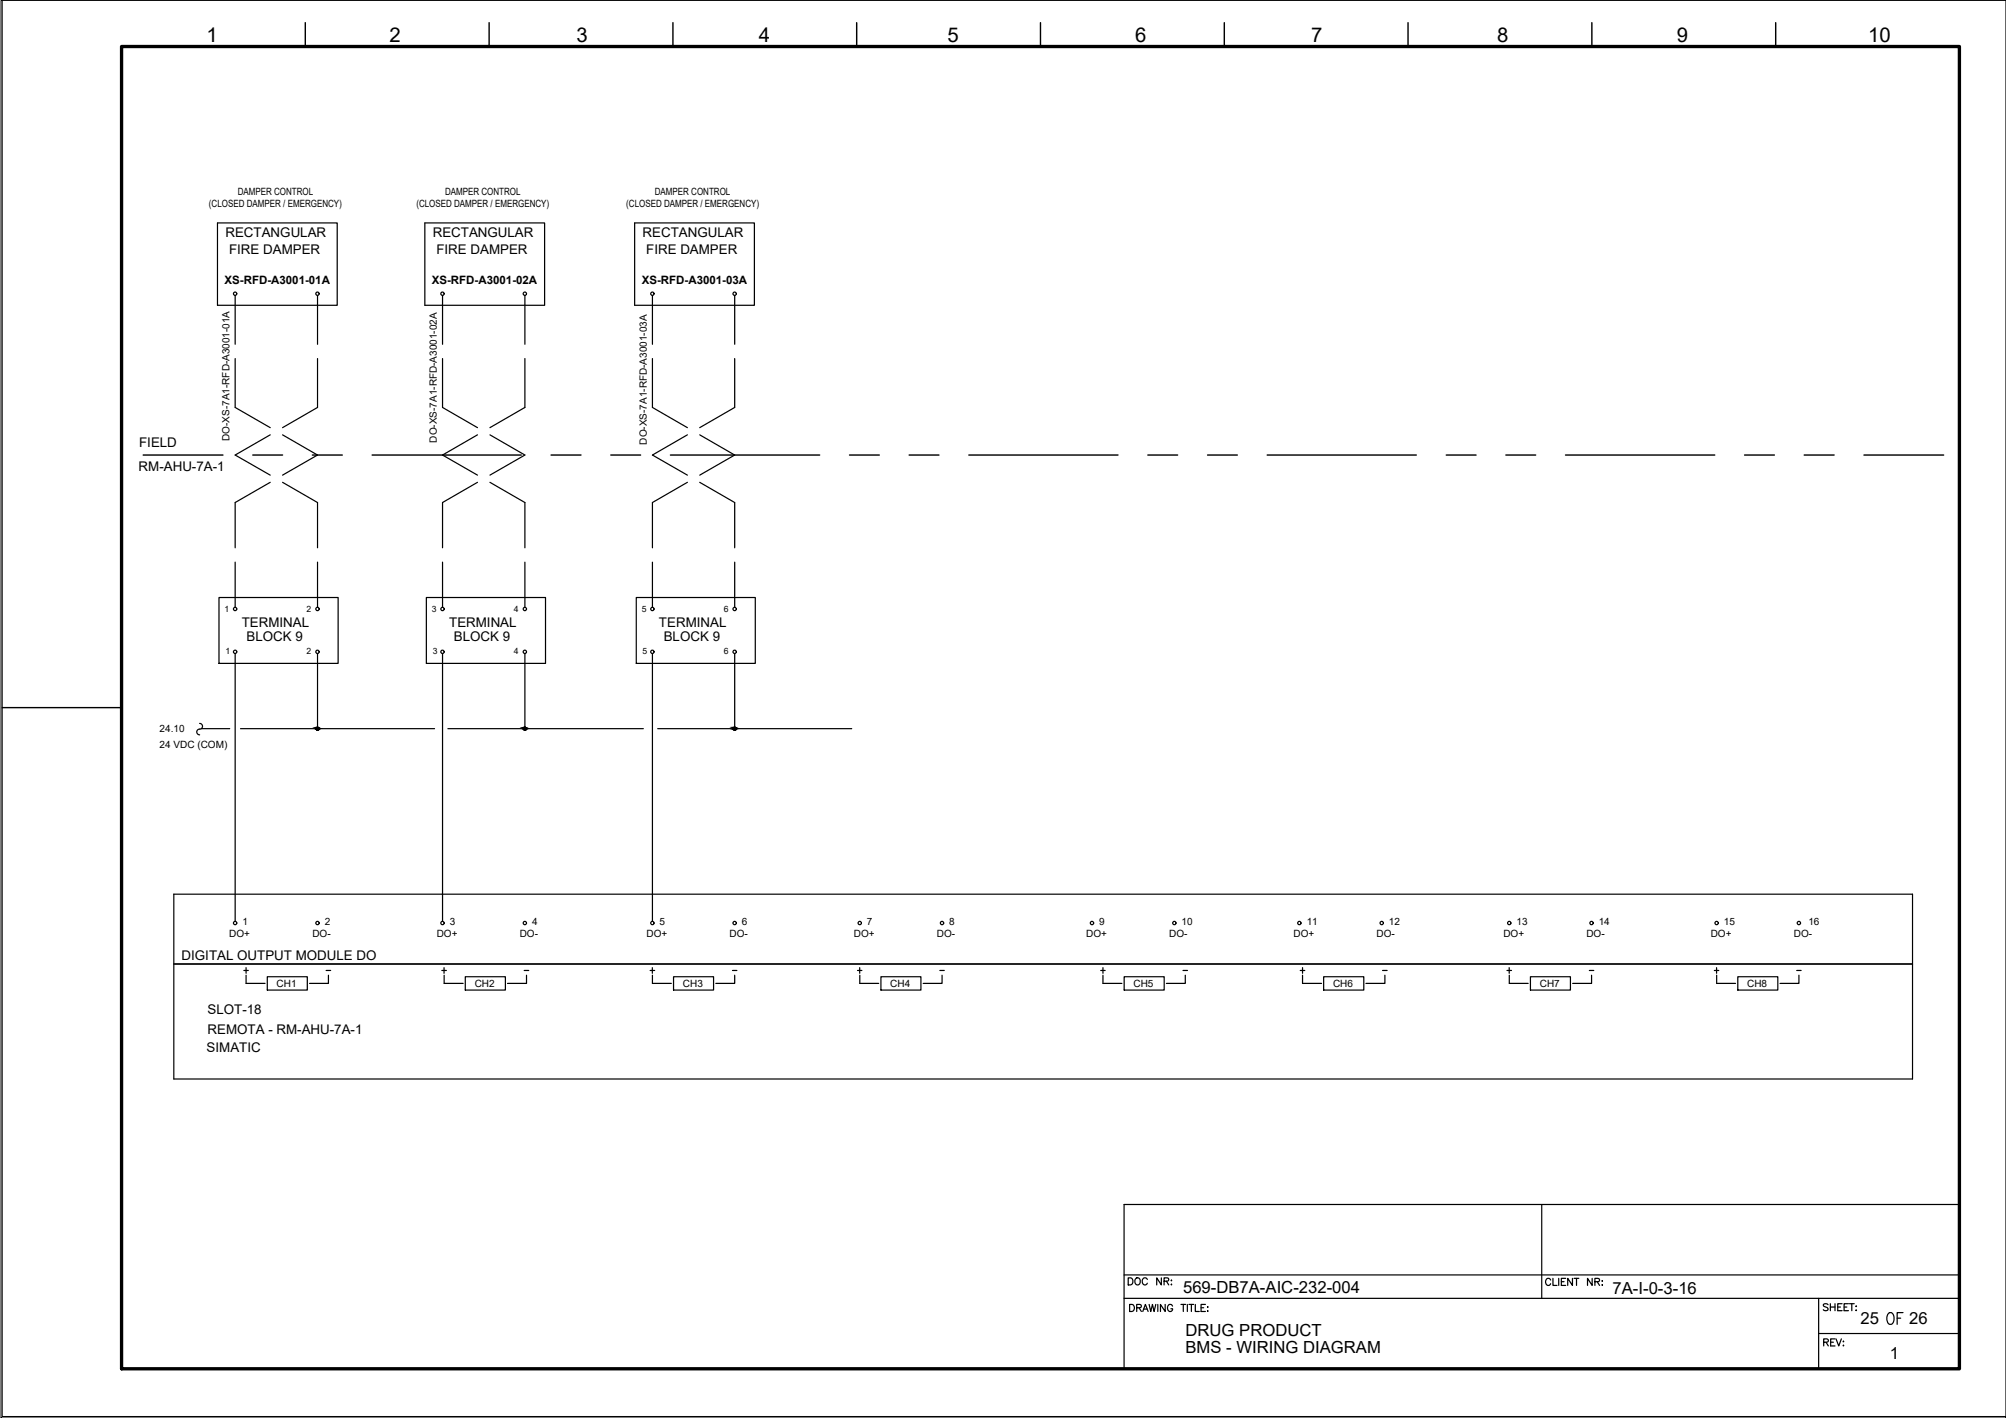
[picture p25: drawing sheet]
<svg xmlns="http://www.w3.org/2000/svg" width="420mm" height="297mm" viewBox="0 0 420 297" stroke-linecap="round" stroke-linejoin="round" font-family="sans-serif">
<defs><g id="words">
<text font-size="5.7" x="394.4" y="278.7">OF</text>
<text font-size="4.4" x="235.3" y="270.2">DOC NR:</text>
<g font-size="4.3">
<text x="43.2" y="8.7">1</text>
<text x="81.6" y="8.7">2</text>
<text x="120.7" y="8.7">3</text>
<text x="159" y="8.7">4</text>
<text x="198.5" y="8.7">5</text>
<text x="237.8" y="8.7">6</text>
<text x="274.7" y="8.7">7</text>
<text x="313.6" y="8.7">8</text>
<text x="351.2" y="8.7">9</text>
<text x="391.3" y="8.7">10</text>
</g>
<g font-size="4">
<text x="50.1" y="205">+</text>
<text x="91.7" y="205">+</text>
<text x="135.1" y="205">+</text>
<text x="271.3" y="205">+</text>
<text x="314.7" y="205">+</text>
<text x="358.1" y="205">+</text>
</g>
<g font-size="3.5">
<text x="247.8" y="270.9">569-DB7A-AIC-232-004</text>
<text x="337.8" y="271.1">7A-I-0-3-16</text>
<text x="248.3" y="279.8">DRUG PRODUCT</text>
<text x="389.7" y="277.3">25</text>
<text x="399.9" y="277.3">26</text>
<text x="248.3" y="283.4">BMS - WIRING DIAGRAM</text>
<text x="395.9" y="284.7">1</text>
</g>
<g font-size="2.8">
<text x="47.2" y="49.6">RECTANGULAR</text>
<text x="48" y="53.3">FIRE DAMPER</text>
<text x="90.6" y="49.6">RECTANGULAR</text>
<text x="91.4" y="53.3">FIRE DAMPER</text>
<text x="134.6" y="49.6">RECTANGULAR</text>
<text x="135.4" y="53.3">FIRE DAMPER</text>
<text x="29.1" y="93.6">FIELD</text>
<text x="29" y="98.7">RM-AHU-7A-1</text>
<text x="50.7" y="131.3">TERMINAL</text>
<text x="94.1" y="131.3">TERMINAL</text>
<text x="138" y="131.3">TERMINAL</text>
<text x="51.6" y="134.2">BLOCK 9</text>
<text x="95.1" y="134.2">BLOCK 9</text>
<text x="139" y="134.2">BLOCK 9</text>
<text x="38" y="201">DIGITAL OUTPUT MODULE DO</text>
<text x="43.5" y="212.4">SLOT-18</text>
<text x="43.3" y="220.4">SIMATIC</text>
<text x="43.5" y="216.6">REMOTA - RM-AHU-7A-1</text>
</g>
<g font-size="2.6">
<text x="67.4" y="204.6">-</text>
<text x="109" y="204.6">-</text>
<text x="152.4" y="204.6">-</text>
<text x="195.8" y="204.6">-</text>
<text x="246.9" y="204.6">-</text>
<text x="288.6" y="204.6">-</text>
<text x="332" y="204.6">-</text>
<text x="375.4" y="204.6">-</text>
</g>
<g font-size="2.4">
<text x="47" y="59.4">XS-RFD-A3001-01A</text>
<text x="90.4" y="59.4">XS-RFD-A3001-02A</text>
<text x="134.4" y="59.4">XS-RFD-A3001-03A</text>
</g>
<g font-size="2.1">
<text x="49.8" y="40.9">DAMPER CONTROL</text>
<text x="93.2" y="40.9">DAMPER CONTROL</text>
<text x="137.2" y="40.9">DAMPER CONTROL</text>
<text x="43.8" y="43.3">(CLOSED DAMPER / EMERGENCY)</text>
<text x="87.2" y="43.3">(CLOSED DAMPER / EMERGENCY)</text>
<text x="131.2" y="43.3">(CLOSED DAMPER / EMERGENCY)</text>
<text x="48.1" y="92.4" transform="rotate(-90 48.1 92.4)">DO-XS-7A1-RFD-A3001-01A</text>
<text x="91.5" y="92.7" transform="rotate(-90 91.5 92.7)">DO-XS-7A1-RFD-A3001-02A</text>
<text x="135.5" y="93.1" transform="rotate(-90 135.5 93.1)">DO-XS-7A1-RFD-A3001-03A</text>
<text x="33.4" y="153.3">24.10</text>
<text x="33.4" y="156.7">24 VDC (COM)</text>
<text x="48" y="196.3">DO+</text>
<text x="50.8" y="193.8">1</text>
<text x="65.4" y="196.3">DO-</text>
<text x="68" y="193.8">2</text>
<text x="91.5" y="196.3">DO+</text>
<text x="94.2" y="193.8">3</text>
<text x="108.9" y="196.3">DO-</text>
<text x="111.4" y="193.8">4</text>
<text x="135.4" y="196.3">DO+</text>
<text x="138.2" y="193.8">5</text>
<text x="152.8" y="196.3">DO-</text>
<text x="155.4" y="193.8">6</text>
<text x="178.8" y="196.3">DO+</text>
<text x="181.6" y="193.8">7</text>
<text x="196.2" y="196.3">DO-</text>
<text x="198.8" y="193.8">8</text>
<text x="227.5" y="196.3">DO+</text>
<text x="230.3" y="193.8">9</text>
<text x="244.9" y="196.3">DO-</text>
<text x="247.5" y="193.8">10</text>
<text x="270.9" y="196.3">DO+</text>
<text x="273.7" y="193.8">11</text>
<text x="288.3" y="196.3">DO-</text>
<text x="290.9" y="193.8">12</text>
<text x="314.9" y="196.3">DO+</text>
<text x="317.6" y="193.8">13</text>
<text x="332.3" y="196.3">DO-</text>
<text x="334.9" y="193.8">14</text>
<text x="358.3" y="196.3">DO+</text>
<text x="361.1" y="193.8">15</text>
<text x="375.7" y="196.3">DO-</text>
<text x="378.8" y="193.8">16</text>
<text x="57.9" y="206.8">CH1</text>
<text x="99.4" y="206.8">CH2</text>
<text x="143" y="206.8">CH3</text>
<text x="186.5" y="206.8">CH4</text>
<text x="237.4" y="206.8">CH5</text>
<text x="279.2" y="206.8">CH6</text>
<text x="322.5" y="206.8">CH7</text>
<text x="366" y="206.8">CH8</text>
</g>
<g font-size="1.8">
<text x="47" y="128.1">1</text>
<text x="64.2" y="128.2">2</text>
<text x="90.5" y="128.1">3</text>
<text x="107.7" y="128.2">4</text>
<text x="134.4" y="128.1">5</text>
<text x="151.6" y="128.2">6</text>
<text x="47.2" y="137">1</text>
<text x="64.2" y="137">2</text>
<text x="90.7" y="137">3</text>
<text x="107.7" y="137">4</text>
<text x="134.6" y="137">5</text>
<text x="151.6" y="137">6</text>
</g>
</g></defs>
<!-- layer: G-TTLB-TTLB -->
<path d="M25.5 9.7h384.9v277h-384.9z" fill="none" stroke="#000" stroke-width=".7"/>
<!-- layer: G-TTLB-OTLN -->
<path d="M.5 .1v296.6h419.6" fill="none" stroke="#000" stroke-width=".21"/>
<!-- layer: G-TTLB-INDX -->
<path d="M63.9 4.7v5M102.4 4.7v5M140.9 4.7v5M179.4 4.7v5M217.9 4.7v5M256.4 4.7v5M294.9 4.7v5M333.4 4.7v5M371.9 4.7v5M.5 148.2h25" fill="none" stroke="#000" stroke-width=".3"/>
<!-- layer: LGSP IA4$0$LG_PLOT -->
<path d="M322.9 252.3v19.7M235.4 267.1h175M235.4 272h175M380.9 279.3h29.5M380.9 272v14.7M235.4 286.7h175" fill="none" stroke="#000" stroke-width=".25"/>
<!-- layer: LG_PLOT -->
<g fill="none" stroke="#000" stroke-width=".25">
<path d="M410.4 252.3h-175v34.4M236.6 273.2h.5a.78 .78 0 0 1 .5 .8 .78 .78 0 0 1-.5 .7h-.5zM238.1 273.9h.8l.1-.5-.9-.2v1.5M238.6 273.9l.5 .8M239.4 274.7l.5-1.5 .6 1.5M239.6 274.2h.7M240.7 273.2l.3 1.5 .4-1.5 .3 1.5 .4-1.5M242.5 273.2v1.5M244.1 273.2v1.5l-1-1.5v1.5M245.6 273.6a.54 .54 0 0 0-.6-.4 .54 .54 0 0 0-.5 .6 .61 .61 0 0 0 .2 .8 .61 .61 0 0 0 .8-.1l.1-.3h-.4M247.4 273.2h.9M247.8 273.2v1.5"/>
<path d="M248.7 273.2v1.5M249 273.2h1M249.5 273.2v1.5M250.4 273.2v1.5h.8M251.6 273.9h.5M252.5 273.2h-.9v1.5h.9M252.9 274.6h.1zM253 273.7v.2zM324.8 268.1a.54 .54 0 0 0-.6-.3 .54 .54 0 0 0-.5 .6 .6 .6 0 0 0 .3 .8 .6 .6 0 0 0 .8-.3M325.3 267.8v1.5h.8M326.5 267.8v1.5M327 268.5h.6"/>
<path d="M327.9 267.8h-.9v1.5h.9M329.4 267.8v1.5l-1-1.5v1.5M329.7 267.8h1M330.2 267.8v1.5M333.5 267.8v1.5l-1-1.5v1.5M334.1 268.5l.8-.1 .1-.5-.9-.1v1.5M334.5 268.5l.5 .8M335.5 269.2h.2zM335.6 268.3v.1zM382.9 273.3l-.4-.2-.6 .2 .1 .3 .7 .3 .2 .2v.2l-.4 .3-.6-.3M383.4 273.1v1.5M383.4 273.8h.9"/>
<path d="M384.3 273.1v1.5M384.9 273.8h.6M385.8 273.1h-.9v1.5h.9M386.2 273.8h.6M387.2 273.1h-1v1.5h1M387.4 273.1h1M387.9 273.1v1.5M388.7 273.6h.2zM388.7 274.5h.2zM382 281.2l.8-.1 .1-.2v-.3l-.9-.1v1.4M382.5 281.2l.4 .7M383.4 281.2h.6"/>
<path d="M384.3 280.5h-.9v1.4h.9M384.6 280.5l.5 1.4 .6-1.4M386 281.9h.2zM386.1 281v.1z"/>
</g>
<!-- layer: I_LIMIT_LINE -->
<g fill="none" stroke="#000" stroke-width=".3">
<path d="M30 95.3h16.7M52.9 95.3h6.3M65.4 95.3h6.3M77.9 95.3h31.3M115.4 95.3h6.3M127.9 95.3h6.3M140.4 95.3h31.3M177.9 95.3h6.3M190.4 95.3h6.3M202.9 95.3h31.3M240.4 95.3h6.3M252.9 95.3h6.3"/>
<path d="M265.4 95.3h31.3M302.9 95.3h6.3M315.4 95.3h6.2M327.9 95.3h31.3M365.4 95.3h6.2M377.9 95.3h6.3M390.4 95.3h16.7"/>
</g>
<!-- layer: 0 -->
<g fill="none" stroke="#000" stroke-width=".25">
<path d="M42.2 152.6h5.9M50.4 152.6h40.6M93.8 152.6h40.9M137.8 152.6h40.6M400.6 187.3v38.7"/>
<circle cx="66.5" cy="152.6" r=".31"/>
<circle cx="109.9" cy="152.6" r=".31"/>
<circle cx="153.9" cy="152.6" r=".31"/>
</g>
<!-- layer: I_DATA -->
<g fill="none" stroke="#000" stroke-width=".25">
<path d="M45.6 46.7h25v17.3h-25zM89 46.7h25.1v17.3h-25.1zM132.9 46.7h25.1v17.3h-25.1zM45.9 125.2h24.9v13.8h-24.9zM89.3 125.2h25v13.8h-25zM133.3 125.2h24.9v13.8h-24.9zM400.6 187.3h-364.2v38.7h364.2M36.4 201.9h364.2M51.5 206h4M56 204.6h8.4v2.8h-8.4zM68.8 204.3v1.7h-4M93 206h4"/>
<path d="M97.5 204.6h8.4v2.8h-8.4zM110.3 204.3v1.7h-4M136.7 206h3.9M141.1 204.6h8.4v2.8h-8.4zM153.9 204.3v1.7h-4M179.6 203.3h.9M180.1 202.7v1.2M180.1 204.3v1.7h3.9M184.5 204.6h8.4v2.8h-8.4zM197.3 204.3v1.7h-3.9M230.5 203.3h1M231 202.7v1.2"/>
<path d="M231 204.3v1.7h4M235.5 204.6h8.3v2.8h-8.3zM248.3 204.3v1.7h-4M272.8 206h4M277.2 204.6h8.4v2.8h-8.4zM290.1 204.3v1.7h-4M316.1 206h4M320.5 204.6h8.4v2.8h-8.4zM333.4 204.3v1.7h-4M359.6 206h3.9M364 204.6h8.4v2.8h-8.4zM376.8 204.3v1.7h-4"/>
<circle cx="49.2" cy="61.5" r=".35"/>
<circle cx="66.5" cy="61.5" r=".35"/>
<circle cx="92.7" cy="61.5" r=".35"/>
<circle cx="109.9" cy="61.5" r=".35"/>
<circle cx="136.6" cy="61.5" r=".35"/>
<circle cx="153.9" cy="61.5" r=".35"/>
<circle cx="49.2" cy="136.5" r=".35"/>
<circle cx="49.2" cy="127.6" r=".35"/>
<circle cx="66.5" cy="136.5" r=".35"/>
<circle cx="66.5" cy="127.6" r=".35"/>
<circle cx="92.7" cy="136.5" r=".35"/>
<circle cx="92.7" cy="127.6" r=".35"/>
<circle cx="109.9" cy="136.5" r=".35"/>
<circle cx="109.9" cy="127.6" r=".35"/>
<circle cx="136.6" cy="136.5" r=".35"/>
<circle cx="136.6" cy="127.6" r=".35"/>
<circle cx="153.9" cy="127.6" r=".35"/>
<circle cx="153.9" cy="136.5" r=".35"/>
<circle cx="49.2" cy="193.4" r=".35"/>
<circle cx="66.5" cy="193.4" r=".35"/>
<circle cx="92.7" cy="193.4" r=".35"/>
<circle cx="109.9" cy="193.4" r=".35"/>
<circle cx="136.6" cy="193.4" r=".35"/>
<circle cx="153.9" cy="193.4" r=".35"/>
<circle cx="180.1" cy="193.4" r=".35"/>
<circle cx="197.3" cy="193.4" r=".35"/>
<circle cx="228.7" cy="193.4" r=".35"/>
<circle cx="246" cy="193.4" r=".35"/>
<circle cx="272.2" cy="193.4" r=".35"/>
<circle cx="289.4" cy="193.4" r=".35"/>
<circle cx="316.1" cy="193.4" r=".35"/>
<circle cx="333.3" cy="193.4" r=".35"/>
<circle cx="359.5" cy="193.4" r=".35"/>
<circle cx="376.8" cy="193.4" r=".35"/>
</g>
<!-- layer: I_TABS -->
<g fill="none" stroke="#000" stroke-width=".25">
<path d="M49.3 61.9v10.2M49.3 75.1v10.3l7.3 4.2M66.5 61.9v10.2M66.5 75.1v10.3l-7.3 4.2M92.7 61.9v10.2M92.7 75.1v10.3l7.3 4.2M109.9 61.9v10.2M109.9 75.1v10.3l-7.3 4.2M136.7 61.9v10.2M136.7 75.1v10.3l7.3 4.2M153.9 61.9v10.2M153.9 75.1v10.3l-7.3 4.2"/>
<path d="M56.6 91.1l-7.3 4.2 7.3 4.2M59.2 91.1l7.3 4.2-7.3 4.2M100 91.1l-7.3 4.2 7.3 4.2M102.6 91.1l7.3 4.2-7.3 4.2M144 91.1l-7.3 4.2 7.3 4.2M146.6 91.1l7.3 4.2-7.3 4.2M49.3 117.8v9.4M56.6 101l-7.3 4.3v9.5M59.2 101l7.3 4.3v9.5M66.5 117.8v9.4M92.7 117.8v9.4M100 101l-7.3 4.3v9.5"/>
<path d="M102.6 101l7.3 4.3v9.5M109.9 117.8v9.4M136.7 117.8v9.4M144 101l-7.3 4.3v9.5M146.6 101l7.3 4.3v9.5M153.9 117.8v9.4M49.3 136.9v56.1M66.5 136.9v15.7M92.7 136.9v56.1M109.9 136.9v15.7M136.7 136.9v56.1M153.9 136.9v15.7"/>
<path d="M41.8 151.5a.63 .63 0 0 1 .6 .8 .63 .63 0 0 1-.8 .5 .6 .6 0 0 0-.4 .6 .6 .6 0 0 0 .6 .5"/>
</g>
<!-- layer: 0 -->
<g fill="#000" stroke="#000" stroke-width=".21">
<path d="M66.4 152.4h.1zM109.8 152.4h.1zM153.7 152.4h.2z"/>
<path d="M66.4 152.4h.1zM66.4 152.4h.1z"/>
<path d="M66.4 152.4h.1zM66.3 152.4h.2z"/>
<path d="M66.3 152.4h.2zM66.3 152.4h.2z"/>
<path d="M66.3 152.4l.2 .1zM66.3 152.4l.2 .1z"/>
<path d="M66.3 152.5l.2 .1zM66.3 152.5l.2 .1z"/>
<path d="M66.2 152.6h.3zM66.2 152.6h.3z"/>
<path d="M66.2 152.6h.3zM66.2 152.6h.3z"/>
<path d="M66.5 152.3l.1 .1zM66.5 152.3l.1 .1z"/>
<path d="M66.4 152.9h.2zM66.4 152.9l.1 .1z"/>
<path d="M66.5 152.4h.2zM66.5 152.4h.2z"/>
<path d="M66.4 152.9h.3zM66.4 152.9h.2z"/>
<path d="M66.5 152.4h.2zM66.5 152.4h.2z"/>
<path d="M66.3 152.9h.4zM66.3 152.9h.4z"/>
<path d="M66.5 152.4h.2zM66.5 152.4h.2z"/>
<path d="M66.5 152.4l.3 .1zM66.5 152.4l.3 .1z"/>
<path d="M66.3 152.9h.4zM66.3 152.9h.4z"/>
<path d="M66.5 152.5l.3 .1zM66.5 152.5l.3 .1z"/>
<path d="M66.3 152.8h.5zM66.3 152.8l.4 .1z"/>
<path d="M66.5 152.6h.3zM66.5 152.6h.3z"/>
<path d="M66.2 152.8h.6zM66.2 152.8h.6z"/>
<path d="M66.5 152.6h.3zM66.5 152.6h.3z"/>
<path d="M66.2 152.6l.6 .1zM66.2 152.6l.6 .1z"/>
<path d="M66.2 152.7h.6zM66.2 152.7l.6 .1z"/>
<path d="M109.8 152.4h.1zM109.8 152.4h.1z"/>
<path d="M109.8 152.4h.1zM109.7 152.4h.2z"/>
<path d="M109.7 152.4h.2zM109.7 152.4h.2z"/>
<path d="M109.7 152.4l.2 .1zM109.7 152.4l.2 .1z"/>
<path d="M109.7 152.5l.2 .1zM109.7 152.5l.2 .1z"/>
<path d="M109.7 152.6h.2zM109.7 152.6h.2z"/>
<path d="M109.6 152.6h.3zM109.6 152.6h.3z"/>
<path d="M109.9 152.3l.1 .1zM109.9 152.3l.1 .1z"/>
<path d="M109.9 152.9h.1zM109.9 152.9l.1 .1z"/>
<path d="M109.9 152.4h.2zM109.9 152.4h.2z"/>
<path d="M109.9 152.4h.3zM109.9 152.4h.3z"/>
<path d="M109.8 152.9h.3zM109.8 152.9h.2z"/>
<path d="M109.8 152.9h.3zM109.8 152.9h.3z"/>
<path d="M109.9 152.4h.3zM109.9 152.4h.3z"/>
<path d="M109.9 152.4l.3 .1zM109.9 152.4l.3 .1z"/>
<path d="M109.7 152.9h.5zM109.7 152.9h.4z"/>
<path d="M109.9 152.5l.3 .1zM109.9 152.5l.3 .1z"/>
<path d="M109.7 152.8h.5zM109.7 152.8l.5 .1z"/>
<path d="M109.9 152.6h.3zM109.9 152.6h.3z"/>
<path d="M109.9 152.6h.4zM109.9 152.6h.4z"/>
<path d="M109.6 152.7l.6 .1zM109.6 152.7l.6 .1z"/>
<path d="M109.7 152.8h.5zM109.7 152.8h.5z"/>
<path d="M109.6 152.6h.7zM109.6 152.6l.6 .1z"/>
<path d="M153.7 152.4h.2zM153.7 152.4h.2z"/>
<path d="M153.7 152.4h.2zM153.7 152.4h.2z"/>
<path d="M153.6 152.4l.3 .1zM153.6 152.4l.3 .1z"/>
<path d="M153.6 152.5l.3 .1zM153.6 152.5l.3 .1z"/>
<path d="M153.6 152.6h.3zM153.6 152.6h.3z"/>
<path d="M153.6 152.6h.3zM153.6 152.6h.3z"/>
<path d="M153.9 152.3l.1 .1zM153.9 152.3l.1 .1z"/>
<path d="M153.8 152.9h.2zM153.8 152.9l.1 .1z"/>
<path d="M153.9 152.4h.2zM153.9 152.4h.2z"/>
<path d="M153.8 152.9h.2zM153.8 152.9h.2z"/>
<path d="M153.9 152.4h.2zM153.9 152.4h.2z"/>
<path d="M153.7 152.9h.4zM153.7 152.9h.3z"/>
<path d="M153.9 152.4h.2zM153.9 152.4h.2z"/>
<path d="M153.7 152.9h.4zM153.7 152.9h.4z"/>
<path d="M153.9 152.4l.3 .1zM153.9 152.4l.3 .1z"/>
<path d="M153.9 152.5l.3 .1zM153.9 152.5l.3 .1z"/>
<path d="M153.6 152.8h.6zM153.6 152.8l.5 .1z"/>
<path d="M153.9 152.6h.3zM153.9 152.6h.3z"/>
<path d="M153.6 152.8h.6zM153.6 152.8h.6z"/>
<path d="M153.9 152.6h.3zM153.9 152.6h.3z"/>
<path d="M153.6 152.6l.6 .1zM153.6 152.6l.6 .1z"/>
<path d="M153.6 152.7h.6zM153.6 152.7l.6 .1z"/>
</g>
<path d="M.2 .1h419.9v296.9h-419.9z" fill="none" stroke="#000" stroke-width=".21"/>
<use href="#words"/>
</svg>
